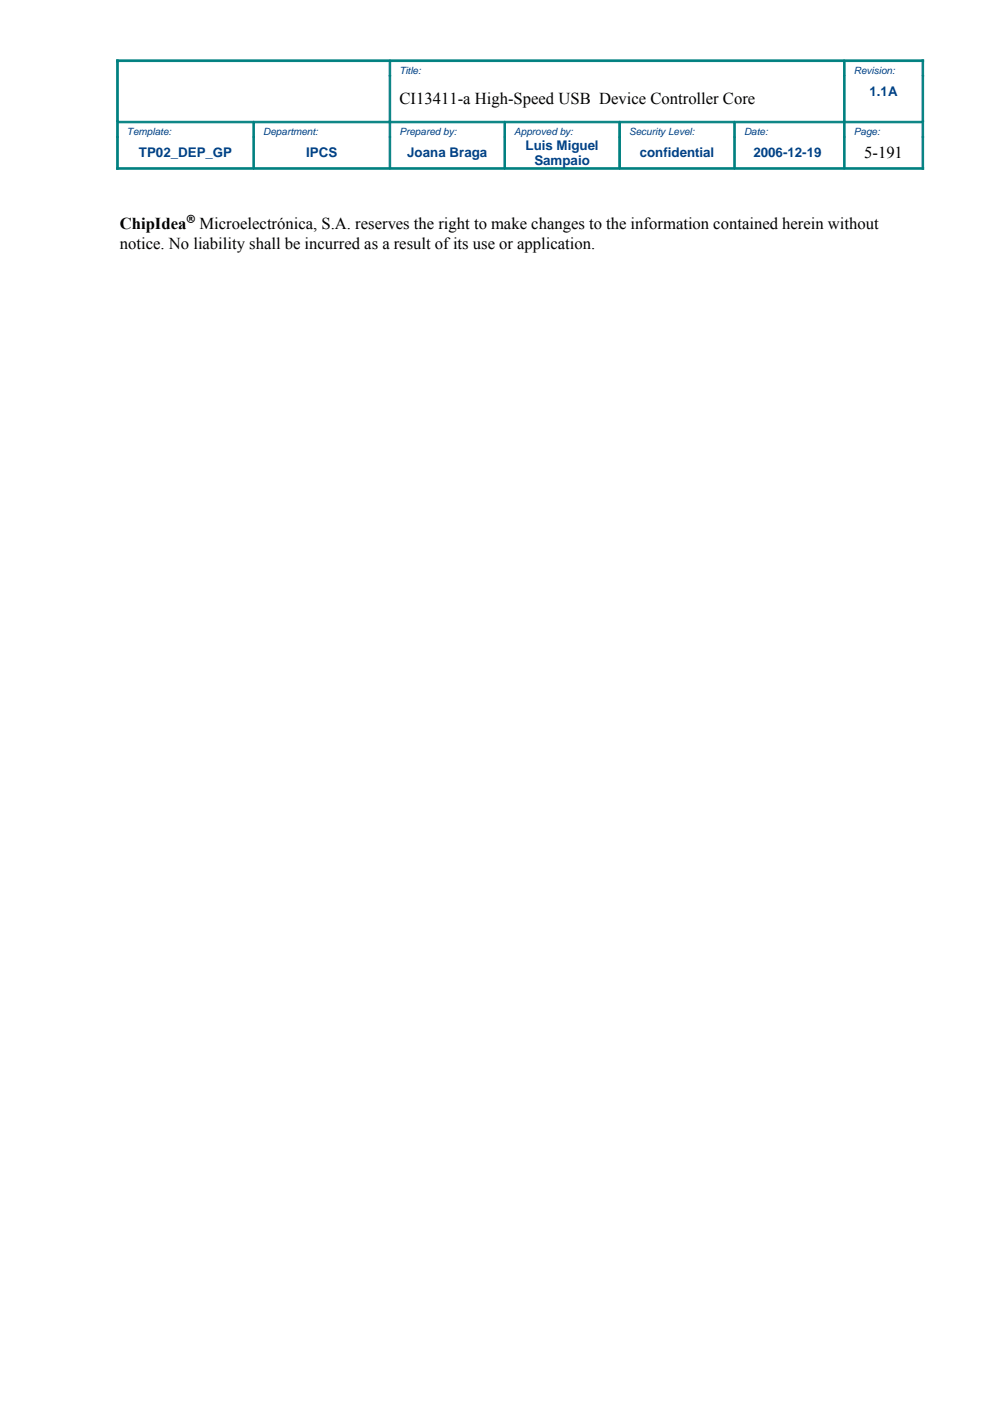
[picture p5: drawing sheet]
<svg xmlns="http://www.w3.org/2000/svg" width="210mm" height="297mm" viewBox="0 0 210 297" stroke-linecap="round" stroke-linejoin="round" font-family="sans-serif">
<defs><g id="words">
<g font-size="3.5">
<text x="84.7" y="22.2">CI13411-a High-Speed USB Device Controller Core</text>
<text x="183.2" y="33.5">5-191</text>
<text x="25.4" y="48.6">ChipIdea</text>
<text x="25.4" y="52.7">notice. No liability shall be incurred as a result ofits use or application.</text>
<text x="42.3" y="48.6">Microelectrónica, S.A. reserves the right to make changes to the information contained herein without</text>
</g>
<g font-size="2.8" fill="#004186">
<text x="184.4" y="20.3">1.1A</text>
<text x="29.5" y="33.3">TP02_DEP_GP</text>
<text x="64.9" y="33.3">IPCS</text>
<text x="86.4" y="33.3">Joana Braga</text>
<text x="111.4" y="31.7">Luis Miguel</text>
<text x="113.3" y="35">Sampaio</text>
<text x="135.6" y="33.3">confidential</text>
<text x="159.7" y="33.3">2006-12-19</text>
</g>
<g font-size="2.1" fill="#004186">
<text x="84.7" y="15.6">Title:</text>
<text x="181" y="15.6">Revision:</text>
<text x="26.9" y="28.6">Template:</text>
<text x="55.8" y="28.6">Department:</text>
<text x="84.7" y="28.6">Prepared by:</text>
<text x="109" y="28.6">Approved by:</text>
<text x="133.4" y="28.6">Security Level:</text>
<text x="157.8" y="28.6">Date:</text>
<text x="181" y="28.6">Page:</text>
</g>
<text font-size="2" x="39.5" y="47.2">®</text>
</g></defs>
<g fill="#008080" stroke="#008080" stroke-width=".21">
<path d="M179 12.7h16.8v.4h-16.8z" fill-rule="evenodd"/>
<path d="M24.7 12.7h58v.4h-58z" fill-rule="evenodd"/>
<path d="M82.7 12.7h96.3v.4h-96.3z" fill-rule="evenodd"/>
<path d="M179 25.7h16.5v.3h-16.5z" fill-rule="evenodd"/>
<path d="M53.8 25.7h28.9v.3h-28.9z" fill-rule="evenodd"/>
<path d="M155.7 25.7h23.3v.3h-23.3z" fill-rule="evenodd"/>
<path d="M25.1 25.7h28.7v.3h-28.7z" fill-rule="evenodd"/>
<path d="M82.7 25.7h24.3v.3h-24.3z" fill-rule="evenodd"/>
<path d="M107 25.7h24.4v.3h-24.4z" fill-rule="evenodd"/>
<path d="M131.4 25.7h24.3v.3h-24.3z" fill-rule="evenodd"/>
<path d="M179 35.6h16.8v.3h-16.8z" fill-rule="evenodd"/>
<path d="M24.7 35.6h29.1v.3h-29.1z" fill-rule="evenodd"/>
<path d="M53.8 35.6h28.9v.3h-28.9z" fill-rule="evenodd"/>
<path d="M82.7 35.6h24.3v.3h-24.3z" fill-rule="evenodd"/>
<path d="M107 35.6h24.4v.3h-24.4z" fill-rule="evenodd"/>
<path d="M131.4 35.6h24.3v.3h-24.3z" fill-rule="evenodd"/>
<path d="M155.7 35.6h23.3v.3h-23.3z" fill-rule="evenodd"/>
<path d="M24.7 29.1h.4v6.8h-.4z" fill-rule="evenodd"/>
<path d="M24.7 12.7h.4v13h-.4z" fill-rule="evenodd"/>
<path d="M24.7 25.7h.4v3.4h-.4z" fill-rule="evenodd"/>
<path d="M53.6 26.1h.3v3h-.3z" fill-rule="evenodd"/>
<path d="M53.6 29.1h.3v6.4h-.3z" fill-rule="evenodd"/>
<path d="M82.5 16.1h.3v9.6h-.3z" fill-rule="evenodd"/>
<path d="M82.5 13.1h.3v3h-.3z" fill-rule="evenodd"/>
<path d="M82.5 25.7h.3v3.4h-.3z" fill-rule="evenodd"/>
<path d="M82.5 29.1h.3v6.4h-.3z" fill-rule="evenodd"/>
<path d="M106.9 26.1h.3v3h-.3z" fill-rule="evenodd"/>
<path d="M106.9 29.1h.3v6.4h-.3z" fill-rule="evenodd"/>
<path d="M131.2 26.1h.4v3h-.4z" fill-rule="evenodd"/>
<path d="M131.2 29.1h.4v6.4h-.4z" fill-rule="evenodd"/>
<path d="M155.6 26.1h.3v3h-.3z" fill-rule="evenodd"/>
<path d="M155.6 29.1h.3v6.4h-.3z" fill-rule="evenodd"/>
<path d="M178.9 13.1h.3v3h-.3z" fill-rule="evenodd"/>
<path d="M178.9 16.1h.3v9.6h-.3z" fill-rule="evenodd"/>
<path d="M178.9 25.7h.3v3.4h-.3z" fill-rule="evenodd"/>
<path d="M178.9 29.1h.3v6.4h-.3z" fill-rule="evenodd"/>
<path d="M195.5 29.1h.3v6.8h-.3z" fill-rule="evenodd"/>
<path d="M195.5 16.1h.3v9.6h-.3z" fill-rule="evenodd"/>
<path d="M195.5 12.7h.3v3.4h-.3z" fill-rule="evenodd"/>
<path d="M195.5 25.7h.3v3.4h-.3z" fill-rule="evenodd"/>
</g>
<use href="#words"/>
</svg>
